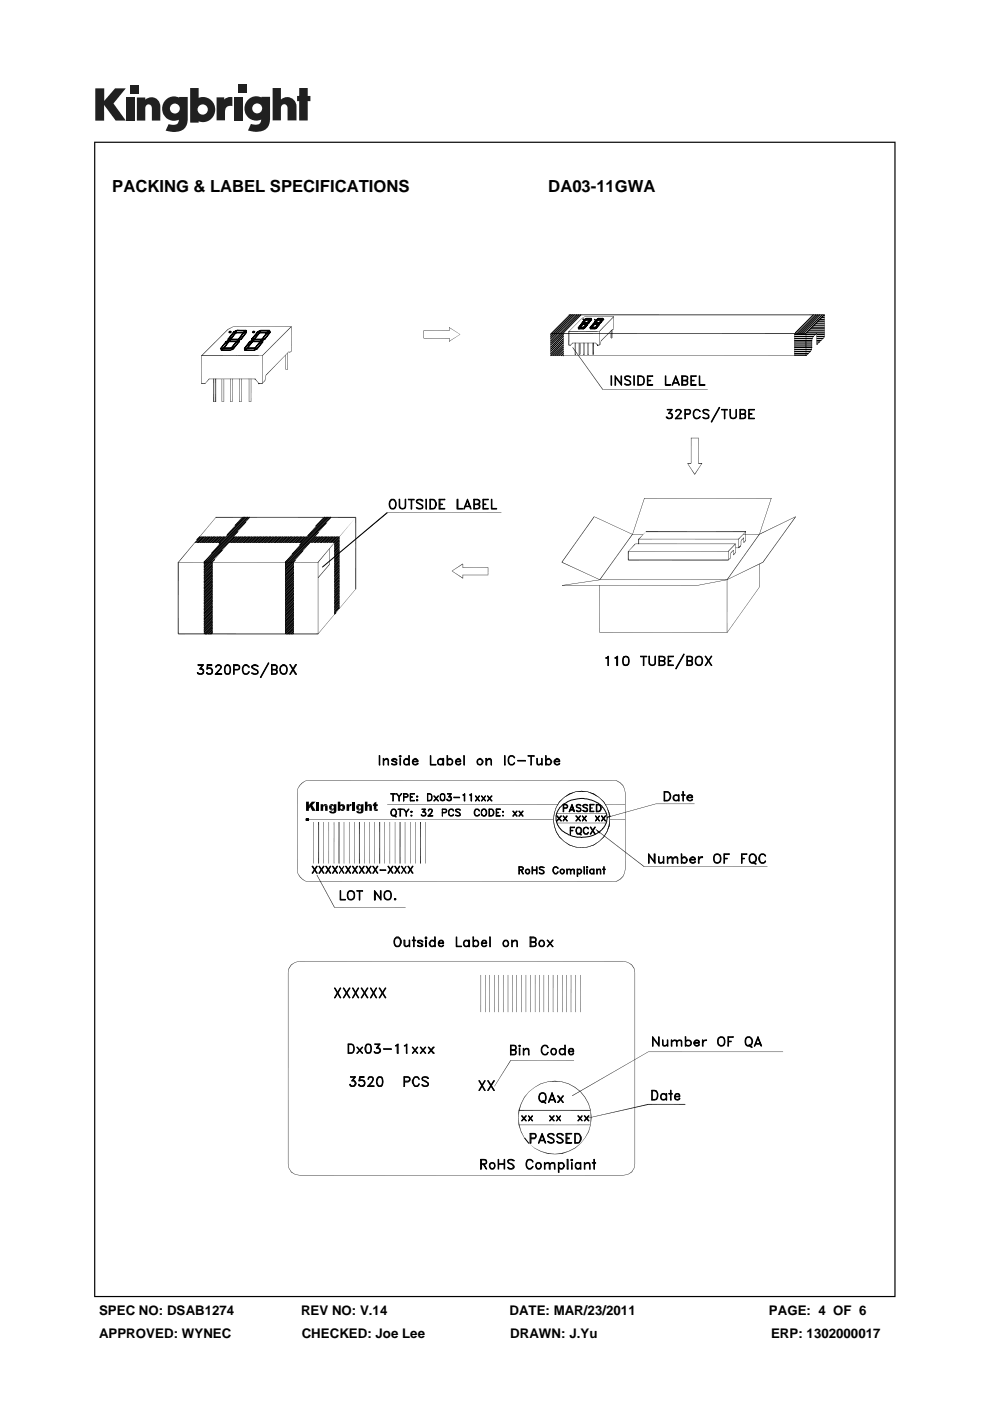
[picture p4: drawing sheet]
<svg xmlns="http://www.w3.org/2000/svg" width="210mm" height="297mm" viewBox="0 0 210 297" stroke-linecap="round" stroke-linejoin="round" font-family="sans-serif">
<defs><g id="words">
<g font-size="3.5">
<text x="23.8" y="40.6">PACKING &amp; LABEL SPECIFICATIONS</text>
<text x="116.3" y="40.6">DA03-11GWA</text>
</g>
<g font-size="2.8">
<text x="21" y="278.7">SPEC NO: DSAB1274</text>
<text x="63.8" y="278.7">REV NO: V.14</text>
<text x="108.1" y="278.7">DATE: MAR/23/2011</text>
<text x="163.1" y="278.7">PAGE: 4 OF 6</text>
<text x="21" y="283.6">APPROVED: WYNEC</text>
<text x="64" y="283.6">CHECKED: Joe Lee</text>
<text x="108.2" y="283.6">DRAWN: J.Yu</text>
<text x="163.6" y="283.6">ERP: 1302000017</text>
</g>
</g></defs>
<g fill="#231f20">
<path d="M20.2 18.7h1.9v2.7l2.3-2.7h2.3l-2.6 3.2 2.6 3.7h-2.2l-2.4-3.3v3.3h-1.9z"/>
<path d="M26.7 20.7h1.8v4.9h-1.8z"/>
<path d="M49.6 20.7h1.8v4.9h-1.8z"/>
<path d="M27.6 18h1.8v1.8h-1.8z"/>
<path d="M50.6 17.9h1.8v1.8h-1.8z"/>
<path d="M29 20.7h1.8v.4a1.9 1.9 0 0 1 2.2-.3 1.9 1.9 0 0 1 1 2v2.8h-1.8v-2.7a.7 .7 0 0 0-.7-.8 .7 .7 0 0 0-.7 .8v2.7h-1.8z"/>
<path d="M45.9 20.6h1.7v.5a2.02 2.02 0 0 1 1.7-.5v1.9h-.2a1.12 1.12 0 0 0-1.4 1.3v1.7h-1.8z"/>
<path d="M57.8 18.7h1.8v2.4a1.98 1.98 0 0 1 2.2-.3 1.98 1.98 0 0 1 1.1 2v2.7h-1.9v-2.6a.7 .7 0 0 0-.7-.8 .7 .7 0 0 0-.7 .8v2.6h-1.8z"/>
<path d="M63.5 18.7h1.8v1.6h.5v1.1h-.5v4.1h-1.8v-4.1h-.5v-1.1h.5z"/>
<path d="M40.3 18.7v7.3h1.8v-.3a2.63 2.63 0 0 0 3.5-2.5 2.63 2.63 0 0 0-3.5-2.5v-2zM41.9 23.2a1.1 1.1 0 0 1 2.2 0 1.1 1.1 0 0 1-2.2 0z"/>
<path d="M35.3 21a2.56 2.56 0 0 0-.6 3.3 2.56 2.56 0 0 0 3.2 1.1 1.09 1.09 0 0 1-1.5 1.1l-.6-.2-.7 1.4a5.3 5.3 0 0 0 3.8-.2 2.69 2.69 0 0 0 .9-2.4v-4.5h-1.8v.1l-.8-.2a2.44 2.44 0 0 0-1.9 .5zM36 23a1.06 1.06 0 0 1 2.1 0 1.06 1.06 0 0 1-2.1 0z"/>
<path d="M52.8 21a2.56 2.56 0 0 0-.6 3.3 2.56 2.56 0 0 0 3.2 1 1.09 1.09 0 0 1-1.5 1.1l-.7-.1-.6 1.4a5.3 5.3 0 0 0 3.7-.3 2.69 2.69 0 0 0 1-2.3v-4.6h-1.8v.2l-.9-.3a2.44 2.44 0 0 0-1.8 .6zM53.5 23a1.06 1.06 0 0 1 2.1 0 1.06 1.06 0 0 1-2.1 0z"/>
</g>
<g fill="#000">
<path d="M48.3 69.8l-5.5 5.7-.1-.1zM48.3 69.8l1.2-.6-1.1 .7zM48.3 69.8l.1 .1-5.6 5.6zM48.4 69.9l1.1-.7zM54.9 75.4h.8zM54.9 75.5l.8-.1zM61.7 69.2l-6 6.3-.1-.1zM61.7 69.2l.1 .1-6.1 6.2zM61.2 74.5l-4.8 5.1-.1-.1zM61.2 74.5l-4.8 5.1zM60.6 78.3h.4zM60.6 78.4l.4-.1z"/>
<path d="M61.2 74.5l.3 .3zM61.2 74.5l.3 .1v.2zM61.7 74.4l-.2 .3zM61.7 74.4l.1 .1-.2 .2zM61.7 73.4l.1 1.1zM89.8 70.1l.1 1.6zM95.3 69.4l2.3 1.5zM95.3 69.5l2.3 1.4zM95.3 72.3l2.2-1.4zM95.3 72.4l2.3-1.5zM95.3 71.7v.7zM95.3 69.4v.7z"/>
<path d="M120.6 66.8l-3.8 3.9zM120.6 73.1h.5l-.5 .2zM120.6 73.3l.5-.2v.2zM121.4 72.7l-.4 .5zM121.4 72.7l.1 .1-.4 .4zM121.4 73.7l6.5 8.9-.1 .1zM121.4 73.7l.1-.1 6.4 9zM121.9 75.1h.3l-.3 .1zM121.9 75.2l.3-.1v.1zM122.8 75.1h.2l-.2 .1zM122.8 75.2l.2-.1v.1zM123.4 66.8l-3.9 3.9z"/>
<path d="M123.4 67.4l-2.8 2.9zM123.4 67.4l.6-.3zM123.4 67.5l.6-.4zM123.7 75.1h.3l-.3 .1zM123.7 75.2l.3-.1v.1zM124.6 75.1h.3l-.3 .1zM124.6 75.2l.3-.1v.1zM125.7 75.1h.2l-.2 .1zM125.7 75.2l.2-.1v.1zM126.3 72.7l.1 .1zM126.3 72.8l.4 .4zM126.7 73.1h.4l-.4 .2z"/>
<path d="M126.7 73.3l.4-.2v.2zM126.4 72.7l.3 .5-.4-.4zM126.7 70.2h.4zM126.7 70.3l.4-.1zM130.1 67.1l-2.9 3.2-.1-.1zM127.3 72.8l-.2 .4zM130.1 67.1l.1 .1-3 3.1zM127.3 72.8l.1 .1-.2 .3zM127.4 72.3l-.1 .5zM129.9 69.8l-2.4 2.5h-.1zM127.4 72.3v.5zM129.9 69.8l.1 .1-2.5 2.4z"/>
<path d="M129.5 70.1l.1 1.6zM129.6 71.7h.2zM129.7 70l.2 1.7h-.2zM129.7 70h.2v1.7zM129.9 69.9l.1-.1v.2zM130 69.8v.2zM130.1 69.7l.1 .1-.2 .1zM130.1 69.3l.1 .4zM171.9 74.4l-.9 1.1-.1-.1zM172.1 73.9l-.2 .5zM171.9 74.4l.1 .1-1 1zM172.2 73.9l-.2 .6z"/>
<path d="M172.1 72.2l.1 1.7zM172.4 66.8l-3.9 3.9zM172.4 71.3l.1 .1-.4 .8zM172.5 71.4l-.4 .8zM173.2 70.6l-.7 .8-.1-.1zM173.2 70.6h.1l-.8 .8zM174.8 66.8l-3.9 3.9zM174.8 71.4l-1.5 1.7-.1-.1zM174.8 66.8l-3.8 3.9zM174.8 71.4l.1 .1-1.6 1.6zM42.7 81.2h.9l-.9 .2zM42.7 81.4l.9-.2v.2z"/>
<path d="M44.3 80.3l-.8 1zM44.3 80.3l.1 .1-.8 .9zM45.3 85.1h.5zM45.3 85.2l.5-.1zM47.1 85.1h.3zM47.1 85.2l.3-.1zM48.9 85.1h.3zM48.9 85.2l.3-.1zM50.7 85.1h.5zM50.7 85.2l.5-.1zM52.9 85.1h.3zM52.9 85.2l.3-.1z"/>
<path d="M54 80.3l.1 .3zM54.9 81.2h.8l-.8 .2zM54.9 81.4l.8-.2v.2zM54 80.4l1 .9zM54 80.4l.1-.1 .9 1zM56.2 80.6l-.6 .7zM56.2 80.6v.1l-.5 .6zM56.3 79.6l-.1 1.1zM145.8 98.3l1.6 2.2-.1 .1zM145.8 98.3l1.6 2.2zM145.9 98.3l.6-.1v.1zM145.9 98.2h.6l-.6 .1z"/>
<path d="M148.2 98.2h.7l-.7 .1zM148.2 98.3l.7-.1v.1zM146.5 92.9l1.7-.1zM146.5 92.8h1.7zM148.8 98.3l-1.4 2.3-.1-.1zM148.8 98.3l-1.4 2.3zM45.8 109.7l-7.9 9.5h-.1zM45.8 109.7l-7.9 9.5zM46.8 115l-3.4 4.2h-.1zM46.8 115l.1 .1-3.5 4.1zM48.5 115l-3.5 4.2zM48.5 115v.1l-3.5 4.1z"/>
<path d="M51.3 109.7l-3.5 4.1zM51.3 109.7l-3.4 4.1zM52.9 109.7l-3.4 4.1zM52.9 109.7l-3.3 4.1zM64 115l-3.4 4.2h-.1zM64 115l.1 .1-3.5 4.1zM65.7 115l-3.4 4.2zM65.7 115l-3.4 4.2h-.1zM68.5 109.7l-3.4 4.1zM69.9 119.6l-2.4 3-.1-.1zM69.9 119.6l.1 .1-2.5 2.9zM70.2 109.7l-3.5 4.1z"/>
<path d="M75.5 109.7l-8 9.5h-.1zM68.4 120.3l13.7-11.6zM68.4 120.3l13.7-11.6h.1zM95.9 121l2.2-1.5zM95.9 121.1l2.2-1.6 .1 .1zM119.1 119.2l8.2 3.8zM119.1 119.2h.1l8.1 3.7zM126 109.5l-6.8 9.7h-.1zM126 109.5l.1 .1-6.9 9.6zM133.2 116.9l.1 1.8h-.1zM133.2 116.9h.1v1.8zM126.1 109.6l8 3.7z"/>
<path d="M126.1 109.5l8 3.7zM134.1 113.2l-6.8 9.8-.1-.1zM136.6 105.6l-2.5 7.7zM134.1 113.2l.1 .1-6.9 9.7zM136.6 105.6l-2.4 7.7zM134.7 115.3l-1.4 1.7zM134.7 115.3l.1 .1-1.5 1.6zM135.4 114.3l.1 1.1h-.1zM135.4 114.3h.1v1.1zM137 112.7l-1.5 1.6zM154.4 116.9l.1 1.8zM154.8 118.3l-.4 .4z"/>
<path d="M154.9 118.1l-.1 .2zM154.8 118.3l.1 .1-.4 .3zM155 118.1l-.1 .3-.1-.1zM154.9 117.4l.1 .7zM155 117.1l.1 .1-.2 .2zM154.9 117.4l.2-.2zM155.5 116.6l-.4 .6-.1-.1zM155.5 116.6l.1 1zM155.5 116.6l.1 .1-.5 .5zM155.9 115.3l-1.4 1.7-.1-.1zM155.9 115.4l.1 1.8zM155.9 117.1l-.3 .6-.1-.1z"/>
<path d="M155.9 115.3l.1 .1-1.5 1.6zM156 116.1h.7zM156 116.2l.7-.1zM155.9 117.1l.1 .1-.4 .5zM156.6 114.3l.1 1.8zM157.1 115.5l-.1 .2zM157 115.7l-.3 .5-.1-.1zM157.1 114.8l.1 .7zM157.2 115.5l-.1 .3-.1-.1zM157 115.7l.1 .1-.4 .4zM157.2 114.5l.1 .1-.2 .2zM157.1 114.8l.2-.2z"/>
<path d="M157.7 114l.1 1zM157.7 114l-.4 .6-.1-.1zM157.7 114l.1 .1-.5 .5zM158.1 114.5l-.3 .6-.1-.1zM158.1 112.7l-1.4 1.6h-.1zM158.1 112.7l.1 1.9zM158.1 114.5l.1 .1-.4 .5zM158.1 112.7l-1.4 1.6zM161 113.2l7.7-3.7-7.6 3.8zM163.6 105.6l-2.6 7.7zM161 113.2l-6.8 9.8v-.1zM161.1 113.3l7.6-3.8z"/>
<path d="M163.6 105.6l-2.5 7.7zM161 113.2l.1 .1-6.9 9.7zM168.7 109.5l-6.8 9.7h-.1zM168.7 109.5l.1 .1-6.9 9.6zM75.5 124.8l-8 9.6zM75.5 124.8l-8.1 9.6zM95.9 121.1l2.3 1.5h-.1zM98.1 119.6l.1 .7zM98.1 121.9l.1 .7zM95.9 121l2.3 1.6zM103.5 120.3l.1 1.6zM119.2 124.2l8.1-1.3z"/>
<path d="M119.2 124.1l8.1-1.2zM147.9 124.1l6.3-1.2zM147.9 124.2l6.3-1.3zM154.2 122.9l7.6-3.7zM154.2 123l7.6-3.8h.1zM161 124.5l-6.8 9.7zM63.1 167.3l-.1 .8zM63.2 167.3l-.2 .8zM63.5 166.5l.1 .1-.5 .7zM63.6 166.6l-.5 .7zM64.1 165.9l.1 .1-.7 .5zM63.5 166.5l.7-.5-.6 .6z"/>
<path d="M64.9 173.6l.1 .3zM64.1 165.9l.8-.4zM64.1 165.9l.8-.3-.7 .4zM65.4 173.6l.1 .3zM65 173.6l.5-.1zM65 173.5h.5zM65 174l.5-.1zM65 173.9h.5zM64.9 170h.6v.7l.3 .4-.3 .3v.5h-.6zM64.9 165.5l.8-.1zM64.9 165.5h.8zM66.1 170h.8l-.7 .7 .8 1.2h-.8l-.7-1.2z"/>
<path d="M67.2 170.5h.5v1.4h-.5zM67.2 170h.5v.3h-.5zM68 170.5h.5v.2l1 .2-.9 .1-.1 .9h-.5zM68.5 170.7a.54 .54 0 0 1 1 .1zM68.8 170.9h.7v1h-.6v-.9zM69.8 170.9h.8a.32 .32 0 0 0-.3 .3 .32 .32 0 0 0 .3 .3h-.7zM69.8 171.9l1.5 .2a.84 .84 0 0 1-1.5-.1zM69.9 171.6l.9 .1a.55 .55 0 0 1-.9-.1zM69.9 170.7a.58 .58 0 0 1 .9 0zM69.9 170.7h.9v-.2h.5v1.6h-.7l.2-.1v-.3l-.9-.1v-.1h.7l.2-.3-.2-.3h-.8zM71.6 170h.6v.6l.8 .1 .1 .2h-.7a.35 .35 0 0 0-.2 .3 .35 .35 0 0 0 .2 .4h.7v.1h-.9v.2h-.6zM72.2 170.6l.4-.1 .4 .2z"/>
<path d="M72.2 171.7h.9l-.1 .1a.55 .55 0 0 1-.8-.1zM72.4 170.9h.7l.1 .3-.1 .4-.7-.1a.36 .36 0 0 0 .3-.3 .36 .36 0 0 0-.3-.3zM73.5 170.5h.5v.2l.3 .2-.2 .1v.9h-.6zM74.2 170.5l.4 .1-.1 .3-.5-.2zM74.7 170.5h.5v1.4h-.5zM74.7 170h.5v.3h-.5zM75.6 170.9h.7a.32 .32 0 0 0-.2 .3 .32 .32 0 0 0 .2 .3h-.7zM75.6 171.9l1.4 .2a.84 .84 0 0 1-1.4-.1zM75.7 171.6l.8 .1a.55 .55 0 0 1-.8-.1zM75.7 170.7a.58 .58 0 0 1 .9 0zM75.7 170.7h.9v-.2h.5l-.1 1.6h-.7l.2-.1 .1-.3-.9-.1-.1-.1h.7l.3-.3-.3-.3h-.7zM77.4 170h.5v.7l1 .1-.9 .2-.1 .9h-.5z"/>
<path d="M77.9 170.7a.55 .55 0 0 1 .9 0zM78.2 170.9h.7v1h-.6v-.9zM79.3 170.2l.5-.2v.5h.3v.4h-.3l.1 .7h-.6v-.7h-.2v-.4h.2zM79.3 171.6l.8-.1v.4a.56 .56 0 0 1-.8-.3zM117.3 173.8l.2 1.3zM117.4 173.8l.1 1.3zM117.5 175.1l.1-.1 .3 1.4zM117.5 172.4l-.2 1.4zM117.6 175l.3 1.4zM117.6 172.4l-.3 1.4zM117.9 176.4l.1-.1 .6 1.2zM117.9 171.2l-.4 1.2z"/>
<path d="M118 176.3l.7 1.1-.1 .1zM118 171.2l-.5 1.2zM118.6 177.5l.1-.1 .9 1zM118.6 170h.1l-.8 1.2zM118.7 177.4l.9 1zM118.7 170l-.8 1.2zM119.6 178.3l1.1 .9zM119.6 178.3l1.2 .8-.1 .1zM118.6 170l1-1zM118.6 170l1-.9-.9 .9zM120.8 179.1l1.2 .5-1.3-.4zM119.6 169l1.1-.7 .1 .1z"/>
<path d="M120.8 179.1l1.2 .5zM119.6 169l1.2-.6zM122 179.5l1.4 .3zM120.7 168.3l1.3-.5zM120.7 168.3l1.3-.4-1.2 .5zM123.4 179.7l1.3-.1zM123.4 179.7l1.3-.2zM122 167.8l1.4-.1v.1zM122 167.8h1.4zM124.7 179.5l1.3-.3zM123.4 167.7l1.3 .2zM123.4 167.7l1.3 .2-1.3-.1z"/>
<path d="M125.9 179.1l1.2-.8zM124.7 167.8l1.2 .6zM125.9 179.1l1.2-.7-1.1 .8zM124.7 167.8l1.3 .5-.1 .1zM126.3 175.9l10.3 7.8v.1zM126.3 175.9l.1-.1 10.2 7.9zM126.4 175.9l.9 .5-.2 .3zM127.1 178.3l1-.8zM128 177.4l.1 .1-1 .8zM126 168.3l1.1 .8zM126 168.3l1.1 .8-1.2-.7zM128.7 176.3l.1 .1-.8 1z"/>
<path d="M127.1 169l.9 1zM128.8 176.4l-.7 1.1-.1-.1zM127.1 169l1 1h-.1zM129.1 175l.2 .1-.6 1.2zM128 170h.1l.6 1.2zM128.7 173.3l10.4-2.9zM129.3 175.1l-.5 1.3-.1-.1zM128.1 170l.7 1.2zM128.8 173.4l10.3-3zM129.3 173.8l-.2 1.2zM128.7 171.2l.4 1.2zM129.4 173.8l-.1 1.3-.2-.1z"/>
<path d="M129.1 172.4h.2v1.4zM128.8 171.2l.5 1.2h-.2zM129.3 172.4l.1 1.4zM128.5 173.4l1-.6v.4zM130 165.4l.7 .2zM130 165.4l.8 .1zM130.8 165.5l.7 .5-.8-.4zM130.8 165.5l.8 .4-.1 .1zM131.5 166l.1-.1 .5 .7zM131.6 165.9l.6 .6-.1 .1zM132.2 166.5l.2 .8-.3-.7zM132.2 166.5l.3 .8z"/>
<path d="M132.4 167.3l.2 .8zM132.5 167.3l.2 .8zM63 184.3l.1 .8zM63.1 184.3l.1 .8zM63.1 185.1l.4 .8zM63.2 185.1l.4 .7-.1 .1zM63.6 185.8l.5 .7-.6-.6zM63.6 185.8l.6 .6-.1 .1zM64.1 186.5l.1-.1 .7 .5zM64.2 186.4l.7 .5zM64.9 186.8l.8 .2zM67.2 185.5l3.8 6.8-.1 .1z"/>
<path d="M67.3 185.5l3.7 6.8-3.8-6.8zM130 186.9h.8zM130.7 186.8l.8-.4 .1 .1zM130.7 186.8l.9-.3-.8 .4zM132.1 185.8l.1 .1-.7 .5zM131.5 186.4l.7-.5-.6 .6zM132.4 185.1l-.3 .7zM132.5 185.1l-.3 .8-.1-.1zM132.6 184.3l-.2 .8zM132.7 184.3l-.3 .8zM61.2 205.3l-.1 .9zM61.3 205.4l-.2 .8z"/>
<path d="M61.7 204.5l.1 .1-.6 .7zM61.8 204.6l-.5 .8-.1-.1zM61.7 204.5l.9-.5zM61.7 204.5l.9-.4-.8 .5zM62.6 204l.9-.3zM62.6 204l.9-.2zM132.2 203.7l1 .4zM133.2 204l.7 .6zM133.2 204l.8 .5-.1 .1zM134 204.5l.4 .9-.5-.8zM134 204.5l.5 .8-.1 .1zM134.5 205.3l.1 .9z"/>
<path d="M134.5 205.3l.2 .9zM108.3 224.7l-3.5 5.6zM108.3 224.7l.1 .1-3.5 5.5zM109.9 236.9l.1 1.6zM110 236.9l.2 1.6h-.2zM110 238.5h.2l.3 1.5zM110 235.4l.2 .1-.3 1.4zM110.2 238.5l.3 1.5zM110.2 235.5l-.3 1.4zM110.6 239.9l.6 1.4-.7-1.3zM110.5 234l.1 .1-.6 1.3zM110.6 239.9l.7 1.4z"/>
<path d="M110.6 234.1l-.4 1.4-.2-.1zM111.2 232.6l.1 .1-.8 1.3zM111.3 232.7l-.7 1.4-.1-.1zM112.2 231.4l-1 1.2zM112.2 231.5l-.9 1.2-.1-.1zM112.2 231.4l1.2-.9zM112.2 231.4l1.2-.8zM113.4 230.5l1.2-.8 .1 .1zM113.4 230.5l1.3-.7zM114.6 229.7l1.6-.4zM114.6 229.7l1.6-.3zM116.2 229.3l1.5-.2v.2z"/>
<path d="M116.2 229.3h1.5zM117.7 229.1l1.4 .3-1.4-.1zM117.7 229.1l1.5 .2zM119.1 229.4l1.5 .4zM119.2 229.3l1.4 .4zM121.3 232.3l16.2-9.3-16.1 9.4zM121.4 232.4l16.1-9.4zM120.6 229.7l1.3 .9-1.3-.8zM120.6 229.7l1.4 .8-.1 .1zM122 230.5l1.1 1-1.2-.9zM122 230.5l1.2 .9-.1 .1zM123.1 231.5l.1-.1 .8 1.3z"/>
<path d="M123.2 231.4l.9 1.2-.1 .1zM124.6 237l12.9-2.9zM124.6 237.1l12.9-3 .1 .1zM125.2 238.5l-.4 1.4zM124.1 232.6l.7 1.5-.8-1.4zM125.3 238.5l-.4 1.5zM124.1 232.6l.8 1.4-.1 .1zM125.3 236.9h.2l-.3 1.6zM124.9 234l.3 1.5zM125.5 236.9l-.3 1.6zM125.3 235.4v1.5zM125.3 235.4l.2 1.5h-.2z"/>
<path d="M61.1 246.8l.1 .9zM61.2 246.8l.1 .9zM61.2 247.7l.5 .8zM61.3 247.7l.5 .8h-.1zM61.7 248.5h.1l.8 .5zM61.8 248.5l.8 .5zM62.6 249l.9 .2zM111.2 241.3l1 1.1zM111.3 241.3l.9 1.1zM112.2 242.4l1.2 1.1zM113.4 243.4l1.2 .7zM113.4 243.4l1.3 .7h-.1z"/>
<path d="M114.7 244.1l1.5 .5-1.6-.5zM114.7 244.1l1.5 .4v.1zM116.2 244.5l1.5 .2-1.5-.1zM116.2 244.5l1.5 .2zM117.7 244.6h1.5zM117.7 244.6l1.4-.1 .1 .1zM119.1 244.5l1.5-.4zM119.1 244.5l1.5-.4-1.4 .5zM120.6 244.1l1.3-.7 .1 .1zM120.6 244.1l1.4-.6-1.4 .6zM121.9 243.4l1.3-1zM121.9 243.4l1.3-1-1.2 1.1z"/>
<path d="M124 241.3l-.9 1.1zM124.1 241.3l-1 1.1zM124.8 239.9l.1 .1-.9 1.3zM124.9 240l-.9 1.3zM132.2 249.1l1-.1zM133.2 249l.8-.5zM133.2 249l.7-.5h.1zM134.4 247.7l-.5 .8zM134.5 247.7l-.5 .8h-.1zM134.6 246.8l-.2 .9zM134.7 246.8l-.3 .9z"/>
<path d="M20 30v245h169.9v-245zM20.2 30.3h169.5v244.5h-169.5z"/>
</g>
<g fill="none" stroke="#000" stroke-width=".25">
<path d="M46.8 73.9h.1v.1zM46.9 74l.5-.3zM46.9 74.1v.2zM46.9 74.1l.6-.3zM47 74.2l1.8 .1zM47.5 73.8h1.6l-1.7 .1zM48 72.4l-1.1 1.5zM48 72.4l.4-.2 .1 .1zM48.4 71.9l.1-.1v.3zM48.5 72.4l-1.1 1.4zM48.5 72.2l.1 .1-.1 .1zM48.5 72.2v.2l-.1-.1z"/>
<path d="M48.5 72.1l.5-.3zM48.5 72.2l.5-.3zM48.6 72.3l1.6 .1zM48.6 70.3h.5l-.3 .3-.3-.1zM48.8 74.3l.3-.2zM49 71.9l1.5 .1zM49 73.9l.1-.1v.3zM49.1 73.8l.2 .2-.1 .1zM49.2 74l.4-.1zM49.6 70.4l.3-.2zM49.6 70.4l-1.2 1.5zM49.9 70.2l.1 .4z"/>
<path d="M49.9 70.2l.3 .3-.1 .1zM50 70.6l-1 1.3-.1-.1zM50 70.2l.3-.1zM50.1 70.6l1.5-.1zM50.2 72.4l-1.1 1.4zM50.2 72.4l.4-.2zM50.2 72.3l.4-.1zM50.2 70.1h1.9zM50.6 71.9l.1 .3-.2-.2zM50.6 72.3l.1-.1v.3zM50.6 71.9l.1-.1v.4zM50.7 72.4l-1.2 1.5z"/>
<path d="M50.7 72.1l.5-.3zM51.6 70.6l-1 1.3zM51.6 70.5l.6-.3zM51.6 70.6l.6-.3-.5 .3zM51.8 74l.1-.1v.1zM51.9 74l.6-.2zM51.9 74.1l.6-.3zM51.9 74.3h.1M51.9 74.1l.1 .2zM52 74.2l1.9 .1zM52.1 70.1l.1 .1zM52.2 70.3v.2z"/>
<path d="M52.2 70.5l-1.1 1.4zM52.5 73.8l1.5 .1zM52.9 72.4l.1 .1-1.2 1.4zM52.9 72.4l.6-.2-.5 .3zM53.4 72.3l.1 .1v.1zM53.4 71.9l.1-.1v.4zM53.5 72.4l-1.1 1.4zM53.5 72.2l.1 .1-.1 .1zM53.5 72.2l.5-.3zM53.5 72.1l.5-.3zM53.6 70.3h.4l-.2 .3-.3-.1zM53.6 72.3l1.5 .1z"/>
<path d="M54 73.9v-.1l.2 .3-.4 .2 .3-.2zM54 71.9l1.5 .1zM54.1 73.8l.1 .3 .4-.1-.4 .1zM54.6 70.4l.3-.2zM54.6 70.5l-1.2 1.4zM54.8 70.3l.3 .3zM55 70.2l.1 .4zM55 70.6l-1.1 1.3zM55 70.2l.3-.1zM55.1 70.6l1.6-.1zM55.1 72.4l.1 .1-1.1 1.3zM55.1 72.3l.5-.1z"/>
<path d="M55.1 72.4l.6-.1zM55.3 70.1h1.8zM55.6 71.9l.1 .3-.2-.2zM55.6 72.3l.1 .1v.1zM55.6 71.9l.1 .2v.1zM55.7 72.1l.5-.3-.5 .4zM55.7 72.4v.1l-1.1 1.4zM56.6 70.6l-1 1.3zM56.6 70.5l.6-.3-.5 .4zM56.7 70.6l.5-.3zM57.1 70.1h.1v.1zM57.2 70.3l.1 .2h-.1z"/>
<path d="M57.3 70.5l-1.2 1.4zM119.4 75.4h.1M119.5 75l-.5 .4M119.5 74l-1.4 1.4M119.5 74.5l-1 .9M119.5 70.9l-2.7 2.7M119.5 71.3l-2.7 2.7M119.5 71.8l-2.7 2.7M119.5 72.3l-2.7 2.7M119.5 72.7l-2.7 2.7M119.5 73.2l-2.2 2.2M119.5 73.6l-1.8 1.8"/>
<path d="M121 66.8l-4.2 4.1M121.4 66.8l-4.6 4.5M121.8 66.8l-5 4.9M122.3 66.8l-5.5 5.5M122.7 69.5h.1M122.7 69.5h.1zM122.8 69.5v.2h.9h-.9zM122.8 69.5l.2-.1zM122.8 66.8l-6 5.9M123 69.4l.8 .1zM123.2 66.8l-6.4 6.3M123.3 68.7h.2z"/>
<path d="M123.3 68.8l-.6 .7zM123.4 68.7l.1-.1v.2l.1-.2-.1 .2zM123.4 68.5h.2zM123.5 68.5l.3-.1zM123.5 68.6l.3-.2zM123.5 68.8l-.5 .6zM123.6 68.7l.8 .1-.5 .7-.1-.1 .6-.7zM123.7 69.6l.2-.1zM123.7 67.6l.1 .2-.2-.1zM123.8 68.4l.7 .1zM123.8 69.5l.1-.1 .1 .1zM123.8 69.5v.1z"/>
<path d="M123.9 69.5h.1zM124 67.7l.2-.1zM124 67.8l-.6 .6zM124.2 67.7l.1-.1 .1 .2zM124.2 67.7v.2zM124.2 67.8l.1 .1-.6 .5zM124.3 67.6l.2-.1zM124.4 67.8h.7l-.8 .1zM124.4 67.6l1-.1zM124.4 68.7h.2zM124.5 68.5v-.1l.1 .2-.2 .2 .1-.2zM124.5 68.7h.2z"/>
<path d="M124.6 68.8l-.6 .7zM124.6 68.4v.2l.3-.1-.3 .1zM125.1 67.8l.3-.2-.3 .3zM125.1 67.8l.3-.1zM125.1 67.9l-.6 .5zM125.1 69.5h.2zM125.2 69.5h.4zM125.2 69.6l.1-.1zM125.3 67.6l.1-.1zM125.3 69.6h.9zM125.3 67.7l.2 .1zM125.4 67.8l-.6 .6z"/>
<path d="M125.6 69.4h.7l-.8 .1zM125.7 68.7l.3-.1-.2 .2zM125.7 68.8l-.6 .7zM126 68.5l.1-.1zM126 68.6l.2 .1-.1 .1zM126 68.7l.1-.1zM126 68.8l-.4 .7-.1-.1zM126.1 68.6l.1-.2 .1 .1zM126.1 68.5l.1-.1zM126.2 68.7h.7l-.8 .1zM126.2 69.6l.1-.1-.1 .2zM126.2 67.7v.2l-.1-.1z"/>
<path d="M126.2 69.5h.2l-.1 .1zM126.3 68.4h.8l-.9 .1zM126.3 69.5l.1-.1 .1 .1zM126.4 69.5h.2zM126.5 67.8l-.5 .6zM126.6 67.8l.2-.2 .1 .2zM126.7 67.7l.1 .1-.1 .1zM126.7 73.2h.1M126.7 67.9l-.5 .5zM126.7 67.6l.2-.1-.1 .2zM126.8 67.8l.8 .1zM126.8 68.8l-.4 .7-.1-.1z"/>
<path d="M126.8 68.7l.3-.1-.2 .2zM126.8 68.7l.3-.1zM126.9 67.5l.9 .1zM127 68.5l.1-.1v.2zM127.1 68.8l-.6 .7zM127.1 68.7l.1-.1zM127.1 68.5l.1-.1zM127.1 68.5l.2-.1-.1 .2zM127.6 67.8l.2-.1v-.2l.1 .1zM127.6 67.8l.3-.1zM127.6 67.9l-.5 .5zM127.8 67.8h.1"/>
<path d="M127.8 67.8l-.5 .6zM127.8 67.7l.1 .1zM129.6 79.7l.1 2zM130.5 79.7l1.2 1.7 .1-1.7v2l-1.2-1.7-.1 1.7zM132.7 79.8a.9 .9 0 0 1 1.1 .2l-.9-.2-.2 .1-.1 .2a1.02 1.02 0 0 0 .9 .6 .5 .5 0 0 1 .3 .5 .5 .5 0 0 1-.5 .5h-.4l-.4-.3 .4 .2 .8-.2a.52 .52 0 0 0-.4-.7l-.7-.3-.1-.4zM134.4 79.7l.1 2zM135.3 79.7h.7a1.03 1.03 0 0 1 .7 1 1.03 1.03 0 0 1-.7 1h-.7zM135.4 79.8h.6a.95 .95 0 0 1 .6 .9 .95 .95 0 0 1-.6 .9h-.6zM137.3 79.7h1.1l-1 .1v1.8l1 .1h-1.1zM141.1 79.7l.1 1.9 1 .1h-1.1zM143.3 79.7l.8 2-.8-1.7-.7 1.7zM146.5 79.7h1.1l-1 .1v1.8l1 .1h-1.1z"/>
<path d="M148.3 79.7l.1 1.9 1.1 .1h-1.2zM171 75.3h-2.5M171.2 70.6h3.6M171.4 75h-2.9M171.5 70.1h3.3M171.8 74.5h-3.3M171.9 69.7h2.9M172.1 74.1h-3.6M172.2 72.2h-3.7M172.2 72.5h-3.7M172.2 72.9h-3.7M172.2 73.4h-3.7"/>
<path d="M172.2 73.7h-3.7M172.3 71.7h-3.8M172.4 69.4h2.4M172.5 71.3h-4M172.5 66.8l-3.8 3.8M172.7 69h2.1M172.9 70.9h-4.4M173 66.8l-3.9 3.9M173.1 68.5h1.7M173.3 70.9h1.5M173.3 71.3h1.5M173.3 71.7h1.3"/>
<path d="M173.3 72.2h.8M173.3 72.5h.5M173.3 72.9h.1M173.5 68.1h1.3M173.5 66.8l-4 3.9M173.9 67.8h.9M173.9 66.8l-4 3.9M174.2 67.3h.6M174.4 66.8l-4.1 3.9M174.6 66.9h.2M174.8 66.8l-4 3.9M54.8 81.3h.2"/>
<path d="M137.4 80.6h.6l-.6 .1M141.5 88.5l.2 .2M141.9 87.6a.62 .62 0 0 1 .8 .6 .62 .62 0 0 1-.9 .6l-.5-.4h.2a.63 .63 0 0 0 1.1-.1M142.2 87.7l.3 .1a.6 .6 0 0 1-.3 .9M142.5 86.9l-.9-.1h1l-.7 .9M142.5 86.8l-.7 .9 .6 .1 .2 .2M142.7 81.2h1.1M142.8 81.1h1M143.3 88.7l1.3 .1h-1.4l.9-1a.55 .55 0 0 0 0-.9l-.6 .1-.2 .2a.61 .61 0 0 1 .7-.4 .61 .61 0 0 1 .5 .5l-1.2 1.5M144.8 80.6h.9v-.7l-.9-.1v1.8l.9-.1v-.7l-.9-.1M145.4 87.8h.7a.47 .47 0 0 0 .3-.5 .47 .47 0 0 0-.3-.4h-.7l-.1 1.9v-2h.8l.4 .4a.52 .52 0 0 1-.4 .6h-.7M145.4 80.6l.3 .1 .2 .3-.1 .5-.4 .2h-.8v-2h.8l.4 .2 .1 .5-.2 .2-.3 .1"/>
<path d="M146.6 80.6h.6l-.6 .1M147.5 86.9l.4-.1 .6 .4a.88 .88 0 0 0-1-.3 1 1 0 0 0-.4 1 1 1 0 0 0 .7 .8l.7-.4-.6 .5a1.07 1.07 0 0 1-.9-.8 1.07 1.07 0 0 1 .5-1.1zM149.3 86.9a.9 .9 0 0 1 1.1 .2l-.9-.2-.2 .1-.1 .2a1.02 1.02 0 0 0 .9 .6l.3 .4v.3a.86 .86 0 0 1-1.3 0l.4 .2 .7-.1 .1-.4-.2-.3a1.03 1.03 0 0 1-1-.8zM152.6 86.4l-1.7 3zM153.1 86.8l1.1 .1zM153.7 86.9v1.9v-1.9M154.8 86.8l.2 1.7 .4 .2a.57 .57 0 0 0 .7-.5v-1.4l.1 1.4a.68 .68 0 0 1-.7 .6 .68 .68 0 0 1-.7-.6zM157 87.8h.7a.43 .43 0 0 0 .4-.5 .43 .43 0 0 0-.4-.4h-.7v1.8l1-.1v-.7l-1-.1M157.7 87.8l.4 .3v.5l-.4 .2h-.7v-2h.7a.51 .51 0 0 1 .5 .5 .51 .51 0 0 1-.5 .5M158.8 86.8h1.2l-1.1 .1v1.8l1.1 .1h-1.2zM158.9 87.8h.6h-.6M42.4 113.8l-.6 .6"/>
<path d="M42.7 113.8l-1.2 1.2M43 113.8l-1.1 1.2M43.3 113.8l-1.2 1.2M43.6 113.8l-1.1 1.2M44 113.8l-1.2 1.2M44.3 113.8l-1.3 1.2M44.6 113.8l-1.2 1.2M44.9 113.8l-1.2 1.2M45 119.4l-1.7 1.7M45 119.8l-1.7 1.6M45.2 113.8l-1.1 1.2M45.5 113.8l-1.2 1.2"/>
<path d="M45.5 118.7l-2.2 2.1M45.8 113.8l-1.1 1.2M46.2 113.8l-1.2 1.2M46.5 113.8l-1.3 1.2M46.8 113.8l-1.2 1.2M47.1 113.8l-1.2 1.2M47.1 116.6l-3.8 3.8M47.5 113.8l-1.2 1.2M47.7 113.8l-1.2 1.2M49.7 113.8l-6.4 6.4M49.9 113.8l-1.2 1.2M50.2 113.8l-1.1 1.2"/>
<path d="M50.4 112.7l-7.1 7.1M50.6 113.8l-1.2 1.2M50.9 113.8l-1.2 1.2M51.2 113.8l-1.2 1.2M51.5 113.8l-1.2 1.2M51.6 109.7l-1.7 1.7M51.9 109.7l-3.7 3.7M51.9 113.8l-1.2 1.2M52.1 110.7l-8.8 8.8M52.1 113.8l-1.2 1.2M52.2 109.7l-5.7 5.7M52.4 113.8l-1.1 1.2"/>
<path d="M52.5 109.7l-7.6 7.6M52.8 113.8l-1.2 1.2M52.9 109.7l-9.6 9.5M53 113.8l-1.1 1.2M53.4 113.8l-1.2 1.2M53.7 113.8l-1.2 1.2M54.1 113.8l-1.3 1.2M54.3 113.8l-1.2 1.2M54.6 113.8l-1.1 1.2M55 113.8l-1.2 1.2M55.2 113.8l-1.1 1.2M55.6 113.8l-1.2 1.2"/>
<path d="M55.9 113.8l-1.2 1.2M56.3 113.8l-1.3 1.2M56.5 113.8l-1.2 1.2M56.8 113.8l-1.1 1.2M57.2 113.8l-1.2 1.2M57.4 113.8l-1.2 1.2M57.8 113.8l-1.2 1.2M58.1 113.8l-1.2 1.2M58.4 113.8l-1.2 1.2M58.7 113.8l-1.2 1.2M59 113.8l-1.1 1.2M59.4 113.8l-1.2 1.2"/>
<path d="M59.6 113.8l-1.2 1.2M60 113.8l-1.2 1.2M60.3 113.8l-1.2 1.2M60.6 113.8l-1.2 1.2M60.9 113.8l-1.2 1.2M61.2 113.8l-1.1 1.2M61.6 113.8l-1.2 1.2M61.8 113.8l-1.2 1.2M62.2 113.8l-1.2 1.2M62.3 119.4l-1.7 1.7M62.3 119.8l-1.7 1.6M62.5 113.8l-1.2 1.2"/>
<path d="M62.6 118.8l-2 2M62.8 113.8l-1.2 1.2M63.1 113.8l-1.2 1.2M63.4 113.8l-1.1 1.2M63.8 113.8l-1.2 1.2M64 113.8l-1.2 1.2M64.2 116.8l-3.6 3.7M64.4 113.8l-1.2 1.2M64.7 113.8l-1.2 1.2M65 113.8l-1.2 1.2M66.9 113.8l-6.3 6.4M67.2 113.8l-1.2 1.2"/>
<path d="M67.5 113.8l-1.2 1.2M67.5 112.9l-6.9 6.9M67.8 113.8l-1.1 1.2M68.2 113.8l-1.3 1.2M68.4 113.8l-1.2 1.2M68.8 113.8l-1.2 1.2M68.9 109.7l-1.9 1.8M69.1 113.8l-1.2 1.2M69.2 110.9l-8.6 8.7M69.2 109.7l-3.9 3.9M69.4 113.8l-1.2 1.2M69.4 109.7l-5.8 5.8"/>
<path d="M69.7 113.8l-1.2 1.2M69.8 109.7l-7.8 7.8M70 113.8l-1.1 1.2M70.1 109.7l-9.5 9.5M70.4 113.8l-1.3 1.2M70.6 113.8l-1.2 1.2M71 113.8l-1.2 1.2M71.3 113.8l-1.2 1.2M71.6 113.8l-1.2 1.2M71.9 113.8l-1.2 1.2M71.9 114.2l-.9 .9M71.9 114.5l-.9 .9"/>
<path d="M71.9 114.8l-.9 1M71.9 115.1l-.9 .9M71.9 115.4l-.9 1M71.9 115.7l-.9 1M71.9 116l-.9 1M71.9 116.4l-.9 .9M71.9 116.7l-.9 .9M71.9 117l-.9 1M71.9 117.3l-.9 .9M71.9 117.6l-.9 1M71.9 117.9l-.9 1M71.9 118.2l-.9 1"/>
<path d="M71.9 118.6l-.9 .9M71.9 118.9l-.9 .9M71.9 119.2l-.9 1M71.9 119.5l-.9 .9M71.9 119.8l-.9 1M82.9 106l.6-.1a1.23 1.23 0 0 1 0 2h-.4a1.28 1.28 0 0 1-.2-1.9zM82.9 106.1a.6 .6 0 0 1 .7-.1 .6 .6 0 0 1 .3 .6 1.03 1.03 0 0 1-.5 1.2h-.2a1.1 1.1 0 0 1-.3-1.7zM84.7 105.9l.1 1.4 .1 .3 .4 .2 .6-.2 .1-1.7v1.7a.72 .72 0 0 1-.8 .3 .72 .72 0 0 1-.5-.6zM86.6 105.9l1.2 .1zM87.2 106v1.9l.1-1.9M88.5 106a.93 .93 0 0 1 1.2 .2h-.2a.67 .67 0 0 0-1.1 0l.1 .3 .7 .4a.54 .54 0 0 1 .4 .3 .54 .54 0 0 1-.1 .6 1.08 1.08 0 0 1-1.2-.2l.5 .2 .8-.2-.1-.5-1.1-.6-.1-.3zM90.4 105.9v2z"/>
<path d="M91.2 105.9h.7a1.08 1.08 0 0 1 .7 1 1.08 1.08 0 0 1-.7 1h-.7zM91.3 106a.98 .98 0 0 1 1.1 .6 .98 .98 0 0 1-.5 1.2h-.6zM93.1 105.9h1.2l-1 .1v1.8l1 .1h-1.2zM93.3 106.9h.5l-.5 .1M97 105.9h.1v1.9l1 .1h-1.1zM98.6 107.4h1.1M98.7 107.3h1M99.2 105.9l.7 2-.7-1.7-.8 1.7zM100.6 106.9h.7l.4-.4v-.2l-.4-.3h-.7v1.8l.9-.1 .2-.2-.2-.4-.9-.1M101.3 106.9l.2 .1a.5 .5 0 0 1 .3 .5 .5 .5 0 0 1-.5 .4h-.8v-2h.8a.55 .55 0 0 1 .5 .5 .55 .55 0 0 1-.5 .6M102.5 105.9h1.1l-1.1 .1v1.8l1.1 .1h-1.1zM102.5 106.9h.5l-.5 .1"/>
<path d="M104.2 105.9l.1 1.9 1 .1h-1.1zM45 133.9l-.5 .5M45 133.6l-.9 .8M45 133.2l-1.2 1.2M45 134.2l-.3 .2M45 133l-1.4 1.4M45 127.5l-1.7 1.7M45 127.9l-1.7 1.7M45 128.2l-1.7 1.7M45 128.6l-1.7 1.6M45 128.8l-1.7 1.7M45 129.2l-1.7 1.6"/>
<path d="M45 127.3l-1.7 1.7M45 129.5l-1.7 1.7M45 131.7l-1.7 1.7M45 131.9l-1.7 1.7M45 132.3l-1.7 1.7M45 126l-1.7 1.7M45 126.4l-1.7 1.6M45 126.6l-1.7 1.7M45 127l-1.7 1.6M45 129.7l-1.7 1.7M45 130.1l-1.7 1.7M45 130.4l-1.7 1.7"/>
<path d="M45 130.8l-1.7 1.6M45 131l-1.7 1.7M45 131.4l-1.7 1.6M45 132.6l-1.7 1.7M45 125.7l-1.7 1.7M45 123.2l-1.7 1.6M45 123.5l-1.7 1.7M45 123.8l-1.7 1.7M45 124.2l-1.7 1.6M45 124.4l-1.7 1.7M45 124.7l-1.7 1.7M45 125.1l-1.7 1.7"/>
<path d="M45 125.3l-1.7 1.7M45 121l-1.7 1.6M45 122.9l-1.7 1.7M45 120l-1.7 1.7M45 120.3l-1.7 1.7M45 120.7l-1.7 1.7M45 121.3l-1.7 1.7M45 121.6l-1.7 1.7M45 122l-1.7 1.6M45 122.2l-1.7 1.7M45 122.5l-1.7 1.7M62.3 123.8l-1.7 1.7"/>
<path d="M62.3 124.2l-1.7 1.7M62.3 124.8l-1.7 1.6M62.3 125.1l-1.7 1.7M62.3 126l-1.7 1.7M62.3 126.4l-1.7 1.7M62.3 127l-1.7 1.6M62.3 127.3l-1.7 1.7M62.3 128.2l-1.7 1.7M62.3 128.6l-1.7 1.7M62.3 129.2l-1.7 1.6M62.3 129.5l-1.7 1.7M62.3 130.4l-1.7 1.7"/>
<path d="M62.3 131.4l-1.7 1.6M62.3 131.7l-1.7 1.7M62.3 132.3l-1.7 1.7M62.3 132.6l-1.7 1.7M62.3 120.1l-1.7 1.7M62.3 120.3l-1.7 1.7M62.3 120.7l-1.7 1.7M62.3 121l-1.7 1.7M62.3 121.4l-1.7 1.6M62.3 121.6l-1.7 1.7M62.3 122l-1.7 1.7M62.3 122.3l-1.7 1.7"/>
<path d="M62.3 122.5l-1.7 1.7M62.3 122.9l-1.7 1.7M62.3 123.2l-1.7 1.7M62.3 123.6l-1.7 1.6M62.3 124.5l-1.7 1.7M62.3 125.4l-1.7 1.7M62.3 125.8l-1.7 1.6M62.3 126.7l-1.7 1.6M62.3 127.6l-1.7 1.7M62.3 128l-1.7 1.6M62.3 128.9l-1.7 1.6M62.3 129.8l-1.7 1.7"/>
<path d="M62.3 130.2l-1.7 1.6M62.3 130.8l-1.7 1.7M62.3 131.1l-1.7 1.6M62.3 132l-1.7 1.7M62.3 133l-1.5 1.4M62.3 133.3l-1.2 1.1M62.3 133.6l-.9 .8M62.3 133.9l-.6 .5M62.3 134.2l-.2 .2M71.2 129.9l-.2 .3M71.9 120.1l-.9 1M71.9 120.4l-.9 1"/>
<path d="M71.9 120.8l-.9 .9M71.9 121l-.9 1M71.9 121.4l-.9 .9M71.9 121.7l-.9 .9M71.9 122l-.9 1M71.9 122.3l-.9 1M71.9 122.6l-.9 1M71.9 123l-.9 .9M71.9 123.2l-.9 1M71.9 123.6l-.9 .9M71.9 123.9l-.9 .9M71.9 124.2l-.9 1"/>
<path d="M71.9 124.5l-.9 1M71.9 124.8l-.9 1M71.9 125.2l-.9 .9M71.9 125.4l-.9 1M71.9 125.8l-.9 .9M71.9 126.1l-.9 .9M71.9 126.4l-.9 1M71.9 126.7l-.9 1M71.9 127l-.9 1M71.9 127.4l-.9 .9M71.9 127.6l-.9 1M71.9 128l-.9 .9"/>
<path d="M71.9 128.3l-.9 .9M71.9 128.6l-.9 1M71.9 128.9l-.9 1M128.5 139.5l.5-.4v2l-.1-1.8zM130.5 139.5l.5-.4v2h-.2v-1.8zM132.3 139.3h.8M132.3 139.2a.77 .77 0 0 1 1 .3 1.53 1.53 0 0 1-.2 1.5 .68 .68 0 0 1-.9-.2 1.83 1.83 0 0 1 .1-1.6zM132.5 139.2a1.32 1.32 0 0 0 0 1.8M133 139.2a1.32 1.32 0 0 1 0 1.8M135.9 139.1l1.3 .1zM136.5 139.2v1.9l.1-1.9M137.7 139.1v1.5l.6 .4 .5-.2 .2-1.7v1.5a.7 .7 0 0 1-.7 .5 .7 .7 0 0 1-.6-.5z"/>
<path d="M141.7 139.1h1.1l-1 .1v1.8l1 .1h-1.1zM145 138.7l-1.7 3.1zM147.6 139.4a.83 .83 0 0 1 1.1-.1 .83 .83 0 0 1 .3 1 .81 .81 0 0 1-1 .8 .81 .81 0 0 1-.5-1.2zM147.9 139.3a.68 .68 0 0 1 1 .6 .8 .8 0 0 1-.7 1.1 .99 .99 0 0 1-.3-1.7zM149.6 139.1l1.3 2zM150.9 139.1l-1.3 2zM41.9 142.7l.4 .2M42.5 141.7a.67 .67 0 0 1 .7 .4 .67 .67 0 0 1-.2 .8l-.6 .1-.4-.1-.1-.3a.69 .69 0 0 0 1.2-.2M42.7 141.9l.3 .1 .1 .3-.1 .4-.3 .2M43 140.9l-.6 1h.6l.1 .3M43 141.1h-1v-.2h1.1l-.6 1M43.9 142.7l.2 .2"/>
<path d="M44.7 141.7a.68 .68 0 0 1 0 1.2M45 142.1l-.4-.4-.7 .2 .1-1h.9v.2h-.8l-.1 .6a.69 .69 0 0 1 1 .1 .69 .69 0 0 1-.2 1 .69 .69 0 0 1-1-.2h.1a.67 .67 0 0 0 .9 .2l.2-.4M45.8 142.9l1.2 .1h-1.3l1.2-1.5a.58 .58 0 0 0-.6-.4 .58 .58 0 0 0-.5 .3 .59 .59 0 0 1 .6-.5 .59 .59 0 0 1 .5 .6l-1.1 1.5M47.9 142.8h.7M47.9 141.1a.54 .54 0 0 1 .5-.2 .54 .54 0 0 1 .4 .4 1.83 1.83 0 0 1-.2 1.6 .65 .65 0 0 1-.9-.3 1.83 1.83 0 0 1 .2-1.5zM47.9 141.2h.7M48 141.1a1.66 1.66 0 0 0 0 1.8M48.5 141.1a1.66 1.66 0 0 1 0 1.8M49.6 141.9h.8a.43 .43 0 0 0 .4-.4 .43 .43 0 0 0-.4-.4h-.8v1.9v-2.1h.8l.4 .4a.49 .49 0 0 1-.4 .7h-.8M51.9 140.9h.5l.5 .5-.5-.3h-.5a1.08 1.08 0 0 0 0 1.8h.5l.3-.5h.2a.72 .72 0 0 1-.6 .6 .72 .72 0 0 1-.7-.3 1.32 1.32 0 0 1 .3-1.8zM53.4 141.3l.5-.4 .7 .2 .1 .2-.5-.2-.7 .2 .1 .3 .6 .3a.54 .54 0 0 1 .5 .4 .54 .54 0 0 1-.1 .6 1.08 1.08 0 0 1-1.2-.2h.2a.7 .7 0 0 0 1 0v-.3a.84 .84 0 0 0-.8-.5l-.3-.3zM56.9 140.6l-1.7 3z"/>
<path d="M57.7 141.9h.7a.43 .43 0 0 0 .3-.4 .43 .43 0 0 0-.3-.4h-.7v1.8l.9-.1v-.7l-.9-.1M58.4 141.9l.4 .4-.1 .5-.3 .2h-.8v-2.1h.8l.4 .4a.49 .49 0 0 1-.4 .7M59.6 141.3a.73 .73 0 0 1 .8-.4 .73 .73 0 0 1 .5 .8l-.2 1a.78 .78 0 0 1-1.1 0 1.39 1.39 0 0 1 0-1.4zM59.8 141.2a.68 .68 0 0 1 1 .5 .96 .96 0 0 1-.6 1.2h-.1a.99 .99 0 0 1-.3-1.7zM61.5 140.9l1.4 2.1h-.2zM62.7 140.9h.2l-1.4 2.1zM132.3 140.9h.8M139.9 140.1l.9-.1 .2-.2v-.3l-.5-.3h-.6v1.8l.9-.1 .2-.1-.2-.6h-.9M140.5 140.1a.51 .51 0 0 1 .6 .5 .51 .51 0 0 1-.6 .5h-.7v-2h.7l.5 .2v.5l-.5 .4M141.8 140.1h.5l-.5 .1M145.8 140.1l.9-.1v-.7l-.9-.1v1.8l.9-.1a.48 .48 0 0 0-.2-.7h-.7M146.5 140.1a.52 .52 0 0 1 .4 .5 .52 .52 0 0 1-.4 .5h-.8v-2h.8l.3 .2 .1 .5-.4 .4"/>
<path d="M80.5 160.2v2zM81.3 160.8l.1 1.4zM81.4 161.2l.5-.4h.2l.3 .4v1l-.2-1.1a.66 .66 0 0 0-.8 .1zM82.9 168.3l.9 .1zM83.2 162h.9M83.2 161.1h.9M83.2 161.2l.9 .4 .1 .3a.7 .7 0 0 1-1.1 0l.2 .2M83.2 171.7l.2-.1a.77 .77 0 0 1 .6 .5 .77 .77 0 0 1-.2 .8h-.6a.86 .86 0 0 1 0-1.2zM83.3 168.4v1.4l.1-1.4M83.3 161l-.1 .2 .1 .1M83.6 172.8l.4 .4zM83.9 161.6l.2 .2-.2 .3"/>
<path d="M83.9 161l.3 .2-.4-.4h-.3l-.4 .4 1 .6M84.4 171.6h1M84.6 168.9l.6-.6-.5 .6v.9l-.1-.9-.5-.6 .6 .6M84.7 160.3l.2-.1 .1 .2-.1 .1zM84.9 171.6v1.4v-1.4M84.9 160.3h.1M84.9 160.8v1.4zM84.9 160.3v.1zM85.5 169.8h.2M85.6 168.9h.8l.1-.4-.3-.1h-.6v1.4v-1.5h.6l.3 .2v.4l-.9 .1M86 160.8h.4l.3 .4-.7-.2a.58 .58 0 0 0-.3 .7 .58 .58 0 0 0 .7 .4l.3-.2a.63 .63 0 0 1-.9 .2 .63 .63 0 0 1-.1-.9zM86.1 172.3l.6-.7-.5 .7v.7l-.1-.7-.5-.7 .6 .7"/>
<path d="M86.7 160.2l.1 2zM87.1 168.4l.8-.1h-.8v1.5h.8l-.8-.1M87.1 168.9h.4l-.4 .1M87.1 172.1l.2-.1 .1 .2-.2 .1zM87.1 172.9h.3zM87.2 172.1h.1M87.2 172.9h.1M87.2 172.1l.1 .1zM87.6 161.4h.9a.47 .47 0 0 0-.6-.4 .47 .47 0 0 0-.3 .6l.1 .4a.48 .48 0 0 0 .8-.2l.2 .1a.68 .68 0 0 1-1.2-.2 .68 .68 0 0 1 .7-.9l.5 .4v.3h-1.1M88.4 168.8l.2 .1h-.2zM88.4 168.9h.1M88.4 169.5l.2 .1-.1 .2z"/>
<path d="M88.4 169.6h.1M88.4 168.9h.1zM88.4 169.6l.1 .1zM89.4 172.8l.3 .1M89.8 172.2l.5-.6h-.8h.7l-.5 .6 .5 .1 .1 .2M89.8 172.1l.4 .1 .2 .3a.55 .55 0 0 1-.5 .5 .55 .55 0 0 1-.6-.2l.2 .1h.7l.1-.2M90 172.2l.3 .3-.3 .4M90.7 168.3a.78 .78 0 0 1 .9 .7 .78 .78 0 0 1-.9 .8zM90.7 168.4h.4l.4 .2v.9l-.4 .2h-.4M90.9 172.9l.9 .1h-1l.8-1-.1-.4h-.4l-.2 .3v-.2l.6-.1 .2 .4-.8 1M91.3 160.2l.1 1.9 1.1 .1h-1.2zM92 168.8l1 1z"/>
<path d="M92.9 168.8l-.9 1zM92.9 161.2l.4-.4h.3l.3 .4a.69 .69 0 0 0-.9 0v.7a.69 .69 0 0 0 .9 0 .63 .63 0 0 1-.9 .2 .63 .63 0 0 1-.1-.9zM93.6 168.4h.6M93.6 169.6h.6M93.6 168.4a.55 .55 0 0 1 .7 .1v1l-.1 .2-.4 .1-.4-.3v-1zM93.7 168.4a1.02 1.02 0 0 0 0 1.3M93.7 173h.2M93.8 172.3h.6a.35 .35 0 0 0 .3-.4 .35 .35 0 0 0-.3-.3h-.6h.8l.2 .2-.1 .4-.3 .1h-.6M93.8 171.6v1.4zM93.9 160.8h.2v1.4h-.2zM94.1 168.4a1.02 1.02 0 0 1 0 1.3M94.8 169.5l.3 .2"/>
<path d="M94.8 160.2l.1 2zM94.9 161.2l.4-.4h.3a.81 .81 0 0 1 .3 1.1 .6 .6 0 0 1-1 0l.4 .2a.56 .56 0 0 0 .6-.6 .56 .56 0 0 0-.6-.5zM95.3 168.9l.4 .1 .1 .4-.2 .3h-.7l-.1-.2a.47 .47 0 0 0 .5 .2 .47 .47 0 0 0 .4-.2M95.3 171.7l.1-.1h.6l.2 .3-.4-.3a.79 .79 0 0 0-.6 .5 .79 .79 0 0 0 .2 .8h.6l.2-.2-.3 .3-.6-.2zM95.4 168.9l.3 .1v.5l-.3 .2M95.7 168.3l-.5 .6h.4l.1 .3M95.7 168.4l-.8-.1h.8l-.4 .6M96.3 169l1.2 .1zM96.6 171.7l.2-.1h.7l.1 .1-.3-.1-.6 .1 .1 .3 .7 .3 .1 .5-.3 .2-.7-.2h.9v-.4l-.7-.3zM96.7 161.4h.9a.47 .47 0 0 0-.5-.4 .47 .47 0 0 0-.4 .6l.2 .4a.48 .48 0 0 0 .7-.2l.1 .1-.2 .2a.62 .62 0 0 1-.6 0 .62 .62 0 0 1-.3-.7 .59 .59 0 0 1 .4-.5 .59 .59 0 0 1 .6 .2l.1 .4h-1M98.2 168.5l.4-.2v1.5l-.1-1.4zM98.4 160.2l.1 2z"/>
<path d="M99.7 168.5l.3-.2v1.5l-.1-1.4zM100.8 168.8l.9 1zM100.8 171.6h.6l.3 .3a.52 .52 0 0 0-.6-.3 .52 .52 0 0 0-.4 .5l.1 .8h.6l.3-.2-.4 .3h-.3a.74 .74 0 0 1-.4-.9zM101.6 168.8l-.8 1zM102.1 168.8l.9 1zM102.2 171.7l.2-.1h.3a.89 .89 0 0 1 .3 1.3h-.6a.76 .76 0 0 1-.3-.9 .76 .76 0 0 1 .9-.4l.2 .5a.74 .74 0 0 1-.4 .9l-.6-.2-.1-.1zM103 168.8l-.9 1zM103 160.8h.2v1.4h-.2zM103.4 168.8l.9 1zM103.6 160.8h.4l.1 .2 .1 1.2-.1-1a.54 .54 0 0 0-.9 0zM103.7 171.6h.7a.82 .82 0 0 1-.2 1.4h-.5zM103.8 171.6h.4a.82 .82 0 0 1 .2 1.3h-.6z"/>
<path d="M104.2 168.8l-.8 1zM105.2 171.6h.9h-.8v1.3l.8 .1h-.9zM105.3 172.3h.5h-.5M106 171.6h.2M106.6 172.1h.2l-.1 .2zM106.6 172.9h.2zM106.6 172.9h.2M106.7 172.1h.1M107 160.2l.1 2zM108.1 160.3l.6-.1 .4 .5-.4-.4h-.4a1.11 1.11 0 0 0 0 1.8h.4l.4-.3v.1a.79 .79 0 0 1-1.1 .1 .79 .79 0 0 1-.2-1zM108.8 172l.8 1zM109.6 172l-.8 1z"/>
<path d="M109.8 161.2l1.6 .1zM110.1 172l.8 1zM110.8 172l-.7 1zM112 160.2l1.3 .1zM112.6 160.3v1.9l.1-1.9M113.9 160.8l.2 1.2 .3 .1 .5-.3-.5 .4-.4-.1zM114.9 160.8l.1 1.4zM115.7 160.2l.1 2zM115.8 161.2l.5-.4a.87 .87 0 0 1 .7 .8 .68 .68 0 0 1-1 .5l-.2-.2 .5 .2a.58 .58 0 0 0 .5-.5 .58 .58 0 0 0-.3-.6zM117.6 161.4h1v-.2a.55 .55 0 0 0-.6-.2 .55 .55 0 0 0-.4 .6l.3 .4a.52 .52 0 0 0 .7-.2l.1 .1a.65 .65 0 0 1-.9 .2 .65 .65 0 0 1-.1-1 .65 .65 0 0 1 .9 0l.1 .4h-1.1M118.1 173l.9 1zM119 173l-.9 1z"/>
<path d="M119.4 174h.1M119.5 173l.8 1zM119.5 170.6h.6l.3 .2-.2 .5h-.7l.7-.1 .1-.4-.2-.2h-.6v1.5zM120.2 173l-.7 1zM120.9 171.7h.8M120.9 176.8h.2M121 176.1h.5h-.5M121 175.4h.8l-.8 .1v1.3zM121.3 170.6l.5 1.5-.5-1.3-.6 1.3zM122.2 173l.9 1zM122.3 170.6a.6 .6 0 0 1 .9 .2l-.4-.2-.5 .2v.3l.9 .4v.3a.54 .54 0 0 1-.9 0l.3 .2 .6-.2-.2-.4-.7-.3zM122.3 175.6l.3-.2 .6 .2 .1 .9-.3 .3h-.6l-.2-.5z"/>
<path d="M122.4 175.5h.6a.76 .76 0 0 1 .3 .8 .76 .76 0 0 1-.6 .5 .89 .89 0 0 1-.3-1.3zM122.9 176.7l.4 .3zM123 173l-.8 1zM123.4 174h.2M123.5 173l.9 1zM123.6 170.8a.63 .63 0 0 1 1 0l-.6-.2-.3 .3 .1 .2 .7 .2 .1 .5a.58 .58 0 0 1-1 0l.4 .2 .5-.1v-.4l-.7-.3zM123.9 175.6l.6-.2 .3 .3-.2-.2h-.6a.76 .76 0 0 0-.2 .8 .76 .76 0 0 0 .7 .5l.3-.3-.2 .3h-.6a.89 .89 0 0 1-.1-1.2zM124.3 173l-.8 1zM125.1 170.6h.9h-.8v1.4l.8 .1h-.9zM125.2 171.3h.4zM125.2 175.4l1 1.4zM126.2 175.4l-1 1.4z"/>
<path d="M126.2 174h.2M126.3 173l.9 1zM126.5 170.6h.5a.82 .82 0 0 1 .5 .7 .82 .82 0 0 1-.5 .8h-.5zM126.6 170.6h.4a.71 .71 0 0 1 .4 .9 .71 .71 0 0 1-.8 .5zM127.1 173l-.8 1zM127.6 173l.8 1zM128.4 173l-.8 1zM140.9 167.8h.7a1.03 1.03 0 0 1 .7 1 1.03 1.03 0 0 1-.7 1h-.7zM141 167.9l.8 .1a.99 .99 0 0 1-.2 1.7h-.6zM142.9 168.7l.4-.2 .6 .3-.4-.2a.55 .55 0 0 0-.6 .6 .55 .55 0 0 0 .6 .5l.4-.2-.6 .3a.65 .65 0 0 1-.4-1.1zM143.9 168.5l.1 1.3zM144.6 168.5l.7 .1z"/>
<path d="M144.9 167.8v2zM145.8 169h1v-.1a.56 .56 0 0 0-.8-.2 .56 .56 0 0 0 0 .9 .56 .56 0 0 0 .8-.1h.1a.65 .65 0 0 1-1 .2 .65 .65 0 0 1 0-1 .65 .65 0 0 1 1 .2v.2h-1.1M66.2 183.7l1.1 1.4zM67.2 183.7l-1 1.4zM67.7 183.7l1 1.4zM68.6 183.7l-.9 1.4zM69.1 183.7l1 1.4zM70 183.7l-.9 1.4zM70.6 183.7l1 1.4zM71.5 183.7l-.9 1.4zM71.9 185.1h.2M72 183.7l.9 1.4"/>
<path d="M72.2 188.8v1.9l1.1 .1h-1.1zM72.9 183.7l-.9 1.4zM73.3 183.7l1.1 1.4zM74 188.9a.87 .87 0 0 1 1 .2 .87 .87 0 0 1 .2 .9 .81 .81 0 0 1-1 .8 .81 .81 0 0 1-.5-1.2zM74 189a.85 .85 0 0 1 1.1 .8 .85 .85 0 0 1-1.1 .8 1.33 1.33 0 0 1 0-1.6zM74.3 183.7l-1 1.4zM74.8 183.7l1 1.4zM75.7 183.7l-.9 1.4zM75.7 188.8l1.2 .1zM76.2 183.7l1 1.4zM76.2 188.9v1.9l.1-1.9M77.2 183.7l-1 1.4z"/>
<path d="M77.7 183.7l1 1.4zM78.6 183.7l-.9 1.4zM79.1 183.7l1 1.4zM79.4 188.8l1.3 1.7 .1-1.7v2l-1.2-1.7v1.7h-.2zM80 183.7l-.9 1.4zM80.6 184.4l1.2 .1zM81.6 189.1a.83 .83 0 0 1 1.1-.1 .83 .83 0 0 1 .3 1 .81 .81 0 0 1-1 .8 .81 .81 0 0 1-.5-1.2zM81.9 189a.68 .68 0 0 1 1 .6 .8 .8 0 0 1-.8 1.1 .99 .99 0 0 1-.2-1.7zM82.3 183.7l1 1.4zM83.2 183.7l-.9 1.4zM83.7 190.6l.1-.1 .1 .2-.1 .1zM83.8 183.7l1 1.4z"/>
<path d="M83.8 190.6h.1M83.8 199l.3-.3a1.02 1.02 0 0 1 1 1 1.02 1.02 0 0 1-1 1 1.24 1.24 0 0 1-.3-1.7zM83.8 190.6v.1zM83.9 198.9a.66 .66 0 0 1 1 .5 1.03 1.03 0 0 1-.5 1.2h-.2a1.1 1.1 0 0 1-.3-1.7zM84.7 183.7l-.9 1.4zM85.1 185.1h.2M85.2 183.7l.9 1.4M85.7 199.3h.2l.1 1.2 .3 .1 .5-.2-.5 .3-.4-.1-.2-.2zM86.1 183.7l-.9 1.4zM86.5 183.7l1.1 1.4zM86.8 199.3l.1 1.4zM87.5 183.7l-1 1.4z"/>
<path d="M87.5 199.3l.7 .1zM87.7 198.7l.1 2zM88.7 199.8l.8 .3 .2 .3a.64 .64 0 0 1-1.1 0l.1 .2M88.7 199.6l.3-.2 .5 .2M88.7 199.4v.5M89.4 199.4l.1 .3h.2a.61 .61 0 0 0-.6-.4 .61 .61 0 0 0-.5 .4l.1 .2 .8 .3M90.3 198.7l.2 .1-.1 .2-.2-.1zM90.3 198.8h.1M90.3 199.3h.1v1.4h-.1zM90.3 198.8l.1 .1zM91.4 199.4a.58 .58 0 0 1 .8 .3l-.4-.3a.59 .59 0 0 0-.6 .6 .59 .59 0 0 0 .6 .6l.4-.2a.63 .63 0 0 1-1 0l-.2-.5zM92.2 198.7l.1 2z"/>
<path d="M93.1 199.9h.9a.44 .44 0 0 0-.5-.5 .59 .59 0 0 0-.4 .8 .59 .59 0 0 0 .8 .3l.1-.1h.1l-.2 .2a.62 .62 0 0 1-.7 0 .62 .62 0 0 1-.2-.7 .59 .59 0 0 1 .3-.5 .59 .59 0 0 1 .6 0l.2 .6h-1M96.8 198.7l.1 1.9 1 .1h-1.1zM98.5 199.5l.3-.2 .4 .1 .2 .3-.3-.3a.6 .6 0 0 0-.7 .6 .6 .6 0 0 0 .7 .6l.3-.2-.6 .3a.75 .75 0 0 1-.3-1.2zM99.4 199.3h.2v1.4h-.2zM100.3 198.7l.1 2zM100.6 199.4l.4-.1a.74 .74 0 0 1 .5 .7 .74 .74 0 0 1-.4 .7l-.7-.3 .4 .2a.6 .6 0 0 0 .6-.6 .6 .6 0 0 0-.6-.6l-.4 .3zM102.2 199.9h.9l-.2-.5a.59 .59 0 0 0-.7 .7 .59 .59 0 0 0 .8 .4l.1-.1h.1a.64 .64 0 0 1-.8 .1 .64 .64 0 0 1-.2-.8 .64 .64 0 0 1 .8-.3l.2 .6h-1M103.9 198.7l.1 2zM108.5 199.3l.1 1.4zM108.6 199.8l.5-.5 .5 .1 .1 1.3-.1-1.1-.5-.2zM110.2 184.4h.6l.1-.4-.2-.1h-.5l-.1 1.4v-1.5h.6l.3 .2-.2 .4-.6 .1M110.5 184.5l.5 .8-.4-.8"/>
<path d="M112.6 199.7l.9-.1v-.7l-.9-.1v1.8l.9-.1v-.6l-.9-.1M112.9 183.8v1.5zM112.9 184.4h.9M112.9 184.5h.9M113.2 199.7l.3 .1 .2 .2-.1 .5-.4 .2h-.8v-2h.8l.4 .2v.7l-.4 .2M113.8 183.8l.1 1.5zM114.4 183.9l.3-.1 .7 .1h-.9v.4a.94 .94 0 0 1 .9 .7l-.4 .3-.5-.1-.1-.2 .3 .2 .5-.1 .1-.2-.2-.3-.6-.2zM116.1 199.3l1.2 1.4zM117.2 199.3l-1.1 1.4zM117.4 183.9l.6-.1 .4 .3-.2-.2a.66 .66 0 0 0-.9 .6 .66 .66 0 0 0 .7 .7l.4-.3-.4 .4a.82 .82 0 0 1-.7-.5 .82 .82 0 0 1 .1-.9zM119 184.4h.5l.1 .4-.2 .4a.47 .47 0 0 1-.5-.2 .47 .47 0 0 1 .1-.6zM120.2 184.3l.1 1z"/>
<path d="M120.3 184.5a.45 .45 0 0 1 .7-.1l.1 .9-.2-.9h-.4zM121.1 184.5l.3-.2 .4 .1v.9v-.9zM122.4 184.3l.1 1.5zM123.9 183.8l.1 1.5zM124.5 183.8l.1 .1h-.1zM124.5 183.9h.1M124.5 184.3v1zM125.9 184.3l.1 1zM126.6 184.3l.1 1zM126.7 184.5a.45 .45 0 0 1 .6-.1l.1 .9-.1-.9h-.5zM127.8 184.3l.6 .1zM128.1 183.8v1.5"/>
<path d="M137.6 181.1l1.2 1.7v-1.7h.1v1.9l-1.2-1.7-.1 1.7zM139.7 181.6l.2 1.2a.66 .66 0 0 0 .8-.1 .68 .68 0 0 1-.9 .2zM140.7 181.6l.1 1.4zM141.6 181.6v1.4zM141.6 182.1l.5-.5h.3l.3 .5v.9h-.1l-.1-1.1-.4-.1zM143.2 181.6h.3l.2 .2 .1 1.2-.1-.9a.54 .54 0 0 0-1 0zM144.5 181.1l.1 1.9zM144.6 182l.4-.4a.87 .87 0 0 1 .8 .8 .68 .68 0 0 1-1 .5l-.2-.1 .4 .1a.58 .58 0 0 0 .6-.4 .58 .58 0 0 0-.3-.7zM146.4 182.2h1v-.1a.55 .55 0 0 0-.7-.3 .55 .55 0 0 0-.3 .6l.2 .4a.52 .52 0 0 0 .8-.1l.1 .1a.65 .65 0 0 1-1 .1 .65 .65 0 0 1-.1-.9 .65 .65 0 0 1 1-.1l.1 .4h-1.1M148.2 181.6v1.4zM148.7 181.6h.3v.2a.63 .63 0 0 0-.8 .4zM151.7 181.2a.85 .85 0 0 1 1.1 .8 .85 .85 0 0 1-1.1 .8 1.33 1.33 0 0 1 0-1.6z"/>
<path d="M151.7 181.1a.87 .87 0 0 1 1 .2 .87 .87 0 0 1 .2 .9 .81 .81 0 0 1-1 .8 .81 .81 0 0 1-.5-1.2zM153.6 181.1h1.1h-1v1.9zM153.7 182h.5l-.5 .1M157.3 181.1h1.1h-1v1.9zM157.4 182h.5l-.5 .1M159.2 181.1a.94 .94 0 0 1 1.3 .9 .94 .94 0 0 1-1.3 .9l-.3-.7 .1-.7zM159.2 181.2a.85 .85 0 0 1 1.2 .8 .85 .85 0 0 1-1.2 .8 1.33 1.33 0 0 1 0-1.6zM159.7 182.8l.6 .4zM161.4 181.1h.5l.5 .4-.5-.4h-.4a1.11 1.11 0 0 0 0 1.8h.4l.5-.3-.5 .4h-.4a1.09 1.09 0 0 1-.1-1.9zM71 209.5l1.2 2zM72.2 209.5l-1.2 2zM72.8 209.5l1.4 2z"/>
<path d="M74.1 209.5l-1.3 2zM74.8 209.5l1.3 2zM76 209.5l-1.2 2zM76.6 209.5l1.4 2zM77.9 209.5l-1.3 2zM78.6 209.5l1.3 2zM79.8 209.5l-1.2 2zM80.5 209.5l1.3 2zM81.7 209.5l-1.2 2zM88.7 200.5h.8M89.4 200.1v.5M138.4 219.8l1.3 1.7 .1-1.7v2l-1.3-1.7-.1 1.7z"/>
<path d="M145.4 219.8v2zM154.4 219.8h1.1l-1 .1v1.9zM158.4 219.9a.94 .94 0 0 1 1.2 .9 .94 .94 0 0 1-1.2 .9l-.3-.7v-.7zM160.8 219.8l.7 2-.7-1.7-.8 1.7zM73.9 221.4h.6a1.08 1.08 0 0 1 .6 .9 1.08 1.08 0 0 1-.6 1h-.6zM73.9 221.4h.6a1.01 1.01 0 0 1 0 1.8h-.6zM74.3 230l.2 .2M74.8 229.1h.4l.3 .6-.3 .5-.2 .1-.6-.1-.1-.3a.6 .6 0 0 0 .9 .3l.2-.4M75 229.1l.4 .6-.4 .5M75.3 228.3l-.7 .8 .6 .1 .2 .4M75.3 228.4l-.9-.1h1l-.6 .8M75.7 222l1.2 1.3z"/>
<path d="M76.1 230l.4 .2M76.8 222l-1.1 1.3zM76.9 229.1a.64 .64 0 0 1 .3 .9l-.3 .2M77.3 229.5a.84 .84 0 0 0-1.2-.4l.2-.8h.9l-.8 .1-.1 .7a.71 .71 0 0 1 1 .2 .71 .71 0 0 1-.3 1 .71 .71 0 0 1-.9-.4 .64 .64 0 0 0 .7 .4 .64 .64 0 0 0 .5-.5M77.7 223.1h.8M77.7 221.4a.68 .68 0 0 1 1 .3 1.83 1.83 0 0 1-.2 1.5 .65 .65 0 0 1-.9-.2 1.29 1.29 0 0 1 .1-1.6zM77.7 221.5h.8M77.8 221.4a1.66 1.66 0 0 0 0 1.8M78.1 230.2l1.3 .1h-1.4l.8-.9 .3-.5-.1-.4-.2-.1-.5 .1-.2 .3 .1-.3 .6-.2 .3 .2 .1 .4-.3 .5-.8 .9M78.4 221.4a1.66 1.66 0 0 1 0 1.8M79.4 223.1l.3 .1M79.9 222.1a.62 .62 0 0 1 .8 .7 .62 .62 0 0 1-.8 .5l-.4-.1-.1-.2a.73 .73 0 0 0 1.2-.1"/>
<path d="M80.2 230.2h.8M80.2 228.4a.64 .64 0 0 1 .9 .3 1.83 1.83 0 0 1-.1 1.5 .81 .81 0 0 1-1-.1 .81 .81 0 0 1-.1-1zM80.2 228.5h.8M80.2 222.2l.4 .5-.4 .5M80.3 228.4a1.42 1.42 0 0 0 0 1.8M80.5 221.4h-1h1.1l-.7 .8M80.5 221.4l-.6 .8 .5 .1 .2 .2M80.9 228.4a1.79 1.79 0 0 1 0 1.8M81.4 222.4l1.6 .1zM83.9 221.7l.5-.3v1.9h-.1v-1.8zM85.8 229.2h.7l.3-.2v-.5l-.3-.1h-.7l-.1 1.9v-2h.8l.4 .2a.61 .61 0 0 1-.4 .9h-.7M85.8 221.7l.5-.3v1.9l-.1-1.8z"/>
<path d="M87.5 222l1.1 1.3zM87.9 228.4l.6-.1 .4 .5-.4-.4h-.4a1.19 1.19 0 0 0 0 1.8h.4l.4-.4-.2 .4a.93 .93 0 0 1-1.1-.3 .93 .93 0 0 1 0-1.1zM88.5 222l-1 1.3zM89.2 222l1.1 1.3zM89.7 228.4a.93 .93 0 0 1 1.2 .2h-.2a.69 .69 0 0 0-1.1 .1l.1 .3 .7 .2a.63 .63 0 0 1 .3 1 .93 .93 0 0 1-1.2-.2h.2a.67 .67 0 0 0 1.1 0l-.1-.4-1.1-.6-.1-.4zM90.2 222l-1 1.3zM90.9 222l1.1 1.3h-.1zM91.9 222h.1l-1.1 1.3zM101.6 229.1l1.3 2.1zM102.8 229.1l-1.2 2.1zM103.5 229.1l1.3 2.1zM104.7 229.1l-1.2 2.1z"/>
<path d="M108.4 222.5h.9a.48 .48 0 0 0-.2-.8h-.7v1.9h.7a.43 .43 0 0 0 .3-.5 .43 .43 0 0 0-.3-.4h-.7M109.1 222.5l.4 .5a.49 .49 0 0 1-.4 .6h-.8v-2h.8a.56 .56 0 0 1 .4 .6 .56 .56 0 0 1-.4 .5M110.1 221.7h.2l-.1 .3zM110.2 221.7h.1M110.2 222.3v1.3zM110.2 221.7v.1zM110.7 236.6l.9 1zM111 222.3l.1 1.3zM111.1 222.7l.5-.4 .5 .1 .1 1.2-.1-.9-.2-.2-.3-.1zM111.5 236.6l-.8 1zM112 237.6h.2M112.1 236.6l.9 1z"/>
<path d="M112.9 236.6l-.8 1zM114.5 231.9a.81 .81 0 0 1 1-.1 .81 .81 0 0 1 .3 .9 .78 .78 0 0 1-.6 1 .78 .78 0 0 1-.9-.7zM114.7 231.9a.68 .68 0 0 1 1 .6v.7a.68 .68 0 0 1-.8 .3 .68 .68 0 0 1-.5-.5v-.5zM115.1 221.8a.68 .68 0 0 1 1.1 .3 .67 .67 0 0 0-1-.3 1.04 1.04 0 0 0 .4 1.8l.4-.1 .2-.4a.73 .73 0 0 1-.8 .6 .73 .73 0 0 1-.6-.8v-.5zM115.1 233.4l.6 .5zM116.5 233.2h1.2M116.6 236.6l.9 1zM116.6 233.1h.9M117.1 231.7l.8 2-.8-1.8-.8 1.8zM117.1 222.4a.66 .66 0 0 1 .9 .6 .66 .66 0 0 1-.9 .6 .81 .81 0 0 1 0-1.2zM117.4 236.6l-.8 1zM118 236.6l.9 1z"/>
<path d="M118.3 232.4h.1l1.1 1.3zM118.8 222.5l.3-.2 .7 .2-.4-.1a.6 .6 0 0 0-.7 .6 .6 .6 0 0 0 .7 .6l.4-.3-.2 .3h-.5a.74 .74 0 0 1-.3-1.1zM118.9 236.6l-.9 1zM119.4 232.4l-1 1.3h-.1zM119.8 221.6l.1 2zM120.7 222.9h.9l-.1-.4-.2-.1a.59 .59 0 0 0-.7 .6 .59 .59 0 0 0 .9 .5l.1-.3 .1 .1a.64 .64 0 0 1-1 .2 .64 .64 0 0 1 0-1 .59 .59 0 0 1 .9 0l.1 .5h-1M122.6 236.6l.8 1zM123.4 236.6l-.8 1zM124 236.6l.9 1zM124.8 236.6l-.8 1zM138.3 231.2h.5a1.08 1.08 0 0 1 .8 1 1.08 1.08 0 0 1-.8 1h-.5zM138.3 231.3a.97 .97 0 0 1 1.2 .7 .97 .97 0 0 1-.7 1.1h-.5z"/>
<path d="M140.3 232l.3-.1h.4l.3 .3-.4-.3a.6 .6 0 0 0-.7 .6 .6 .6 0 0 0 .7 .6l.4-.1-.7 .2a.75 .75 0 0 1-.3-1.2zM140.5 220.5l.2 1.1a.66 .66 0 0 0 .9-.2 .68 .68 0 0 1-1 .3zM141.3 231.9l.1 1.3zM141.6 220.5v1.3zM141.9 231.9h.7zM142.2 231.2l.1 2zM142.4 220.5l.1 1.3zM142.5 220.9a.77 .77 0 0 1 1-.3l.1 1.2-.1-.9-.2-.2-.3-.1zM143.2 232.5h.9l-.1-.5a.58 .58 0 0 0-.8 .5 .58 .58 0 0 0 .8 .5l.1-.2 .1 .2-.2 .1a.62 .62 0 0 1-.7 0 .62 .62 0 0 1-.2-.6 .56 .56 0 0 1 .6-.7 .56 .56 0 0 1 .5 .7h-1M143.6 220.9a.65 .65 0 0 1 .9-.3l.1 1.2-.2-1.1a.64 .64 0 0 0-.8 .2zM145.4 220.8l.7-.3a.63 .63 0 0 1 .5 .6 .63 .63 0 0 1-.5 .7l-.7-.3 .5 .2 .3-.1a.55 .55 0 0 0 .4-.5 .55 .55 0 0 0-.4-.4l-.3-.1zM147.3 221h.9a.53 .53 0 0 0-.8-.3 .53 .53 0 0 0 .1 .9 .52 .52 0 0 0 .7-.2l.1 .1a.65 .65 0 0 1-1 .2 .65 .65 0 0 1 0-1 .65 .65 0 0 1 1 .2v.3h-1"/>
<path d="M149 220.5l.1 1.3zM149.2 220.8a.46 .46 0 0 1 .6-.2 .63 .63 0 0 0-.7 .4zM152.4 220.1a.83 .83 0 0 1 1.1-.1 .83 .83 0 0 1 .2 1 .81 .81 0 0 1-1 .8 .81 .81 0 0 1-.5-1.2zM152.6 220a.68 .68 0 0 1 1.1 .6 .8 .8 0 0 1-.8 1.1 .99 .99 0 0 1-.3-1.7zM154.5 220.8h.6l-.6 .1M158.4 220a.85 .85 0 0 1 1.1 .8 .85 .85 0 0 1-1.1 .8 1.33 1.33 0 0 1 0-1.6zM158.9 221.5l.6 .5h-.2zM160.3 221.4h1.1M160.3 221.3h1M102.1 246.8l.9-.1v-.7l-.9-.1v2h-.2v-2.1h.8l.4 .2 .1 .5-.2 .3h-.9M102.5 246.8l.7 1.1-.6-1.1M104 246.8l.1-.1a.61 .61 0 0 1 .9 .4 .61 .61 0 0 1-.8 .7 .77 .77 0 0 1-.2-1z"/>
<path d="M104.1 246.6a.66 .66 0 0 1 .9 .6 .66 .66 0 0 1-.9 .6 .81 .81 0 0 1 0-1.2zM105.7 245.8l.1 2.1zM105.8 246.8h1.1M106.9 245.8l.1 2.1zM107.7 246.1a.94 .94 0 0 1 1.4 0l-.6-.2-.6 .1-.1 .3 .2 .3a1.01 1.01 0 0 1 1.1 .9 .82 .82 0 0 1-1.4 0l.4 .3h.4l.4-.3v-.2a1.19 1.19 0 0 0-1-.7zM111.9 245.9a.74 .74 0 0 1 1.1 .4 .7 .7 0 0 0-.7-.4 .7 .7 0 0 0-.6 .7 .89 .89 0 0 0 .8 1.2l.5-.4a.73 .73 0 0 1-.8 .5 .73 .73 0 0 1-.6-.8v-.5zM112.6 241.3h.8a.46 .46 0 0 0 .3-.5 .46 .46 0 0 0-.3-.4h-.8v2h-.2v-2.1h1a.53 .53 0 0 1 .2 .9l-.2 .2h-.8M113.8 246.8l.1-.1a.61 .61 0 0 1 .9 .4 .61 .61 0 0 1-.8 .7 .77 .77 0 0 1-.2-1zM113.9 246.6a.66 .66 0 0 1 .9 .6 .66 .66 0 0 1-.9 .6 .81 .81 0 0 1 0-1.2zM114.4 241.8h1.1M114.5 241.8h.9M115 240.3l.7 2.1-.7-1.7-.8 1.7z"/>
<path d="M115.5 246.5l.1 1.4zM115.6 246.8l.5-.3 .4 .1 .2 .2v1.1h-.2l-.1-1.2-.3-.1zM116.4 240.4a.85 .85 0 0 1 1.1 .3h-.2a.61 .61 0 0 0-.6-.3 .61 .61 0 0 0-.5 .4l.4 .3a.87 .87 0 0 1 .8 1.1 .89 .89 0 0 1-1.2-.2h.2l.1 .2a.73 .73 0 0 0 .9-.2 .46 .46 0 0 0-.4-.6l-.8-.4v-.3zM116.7 246.8a.65 .65 0 0 1 .9-.2l.1 1.3-.1-1.1a.54 .54 0 0 0-.9 0zM118.3 240.4a.93 .93 0 0 1 1.2 .3h-.3l-.2-.3-.7 .1a.36 .36 0 0 0 .1 .6l.6 .2 .5 .5v.2a.82 .82 0 0 1-1.4 0l.4 .3h.5l.3-.3-.2-.5-.9-.5-.1-.3zM118.4 246.5l.1 2zM118.5 246.8a.63 .63 0 0 1 1.1 0l.1 .5-.3 .5a.58 .58 0 0 1-.9-.3l.5 .3a.59 .59 0 0 0 .6-.6 .59 .59 0 0 0-.6-.6zM120.1 240.3h1.1l-1 .1v1.9l1 .1h-1.1zM120.2 241.3h.5v.1h-.5M120.3 245.8h.2v2.1h-.2zM121.1 245.9l.2-.1 .1 .2-.2 .1zM121.2 245.9h.1"/>
<path d="M121.2 246.5l.1 1.4zM121.2 245.9l.1 .1zM121.9 240.3h.7a1.08 1.08 0 0 1 .7 1 1.08 1.08 0 0 1-.7 1.1h-.7zM122 240.4h.6a1.07 1.07 0 0 1 0 1.9h-.6zM122.2 246.7l.3-.2 .6 .3-.3-.2a.6 .6 0 0 0-.7 .6 .6 .6 0 0 0 .7 .6l.3-.3-.2 .3-.4 .1a.78 .78 0 0 1-.3-1.2zM123.1 246.5l.1 1.4zM124 246.5v1.4zM124 246.8a.77 .77 0 0 1 1.1-.2v1.3v-1.1l-.2-.1-.4-.1zM125.6 246.5l.7 .1zM126 245.8l.1 2.1z"/>
<circle cx="83.5" cy="172.3" r=".71"/>
<circle cx="101.8" cy="161.5" r=".56"/>
<circle cx="101.8" cy="161.5" r=".67"/>
<circle cx="111.9" cy="184.7" r=".41"/>
<circle cx="111.9" cy="184.7" r=".48"/>
<circle cx="119.3" cy="184.7" r=".48"/>
<circle cx="122.9" cy="184.7" r=".48"/>
<circle cx="125.5" cy="184.7" r=".48"/>
<circle cx="107.3" cy="200" r=".61"/>
<circle cx="107.3" cy="200" r=".68"/>
<circle cx="114.9" cy="200" r=".61"/>
<circle cx="114.9" cy="200" r=".68"/>
<circle cx="117.4" cy="222.9" r=".57"/>
</g>
<g fill="none" stroke="#000" stroke-width=".21">
<path d="M42.7 75.4h12.2M42.8 75.5v5.8M49.5 69.3h12.3M55.6 75.5v5.8M60.6 75.3v3.1M61 74.8v3.6M61.8 69.3v4.1M89.8 71.7h5.5M89.8 70.1h5.5M116.8 70.7v4.7M116.8 75.4h54.1M116.8 70.7h54.1"/>
<path d="M119.5 70.7v4.7M120.6 66.8h54.2M120.6 70.3h6.1M120.6 70.2v3M121.4 72.7h4.9M122 72.7v2.4M122.1 72.7v2.4M122.8 72.8v2.3M123 72.8v2.3M123.7 72.7v2.4M123.9 72.7v2.4M124 67.1h6.2"/>
<path d="M124.7 72.7v2.4M124.8 72.7v2.4M125.7 72.7v2.4M125.9 72.7v2.4M126.7 73.2h.1M127.1 70.2v3M130.2 67.2v2.1M168.6 70.7v4.7M171 70.7v4.7M173.2 70.6v2.4M174.9 66.8v4.6M44.3 80.3h9.8"/>
<path d="M45.3 80.3v4.9M45.8 80.3v4.9M47.1 80.4v4.8M47.5 80.4v4.8M48.8 80.3v4.9M49.3 80.3v4.9M50.8 80.3v4.9M51.2 80.3v4.9M52.8 80.3v4.9M53.2 80.3v4.9M54.9 81.3h.1M127.9 82.6h22.2"/>
<path d="M146.6 92.8v5.5M148.1 92.8v5.5M37.8 119.2v15.2h29.7M37.8 119.2h29.7M41.3 115.1h5.5M42.3 113.9h5.5M43.3 119.2v15.2M45 119.2v15.2M45.8 109.7h29.7v15.2M48.5 115.1h15.5M49.5 113.9h15.5M60.6 119.2v15.2"/>
<path d="M62.2 119.2v15.2M66.7 113.9h5.3M67.5 119.2v15.2M69.9 116.3v3.3M70.9 115v15.3M71.9 113.8v15.3M82.1 108.7h24.2M133.3 118.7h21.2M133.3 116.9h21.2M134.1 113.3h2.3M134.8 115.3h21.2M135.5 114.3h21.2"/>
<path d="M136.6 105.7h27M137 112.7h21.2M157.6 113.3h3.4M161.1 119.6v4.9M98.1 120.3h5.5M98.1 121.9h5.5M119.2 124.1h28.7M127.2 124.1v10.1M127.3 134.1h26.9M127.3 122.9h26.9M154.2 122.9v11.3M63.1 168.1v16.2"/>
<path d="M65 173.5v.2zM65 173.6h.1M65 173.7h.1M65 173.8h.1M65 173.8v.1zM65 173.9h.1M65 173.9v.1zM65 173.6h.2zM65 173.7h.2zM65 173.9h.2zM65 173.8h.2M65.1 173.5v.2z"/>
<path d="M65.1 173.6h.1M65.1 173.7h.1M65.1 173.8h.1M65.1 173.8v.1zM65.1 173.9h.1M65.1 173.9v.1zM65.2 173.5v.2M65.2 173.6v.1M65.2 173.7v.1M65.2 173.8v.1M65.2 173.9v.1M65.2 173.6h.1"/>
<path d="M65.2 173.7h.1M65.2 173.9h.1M65.2 173.8h.3M65.3 173.5v.2zM65.3 173.6h.1M65.3 173.7h.1M65.3 173.8h.1M65.3 173.8v.1zM65.3 173.9h.1M65.3 173.9v.1zM65.4 173.5v.2zM65.4 173.6h.1"/>
<path d="M65.4 173.7h.1M65.4 173.8h.1M65.4 173.8v.1zM65.4 173.9h.1M65.4 173.9v.1zM65.5 173.7h51.8M65.7 165.4h64.3M66.5 174.3v8.8M67.6 174.3v8.8M68.6 174.3v8.8M69.7 174.3v8.8M70.8 174.3v8.8"/>
<path d="M71.9 174.3v8.8M73 174.3v8.8M74.1 174.3v8.8M75.2 174.3v8.8M76.2 174.3v8.8M77.3 174.3v8.8M78.4 174.3v8.8M79.5 174.3v8.8M80.5 174.3v8.8M81.6 174.3v8.8M82.1 170.5h36.3M82.7 174.3v8.8"/>
<path d="M83.8 174.3v8.8M84.9 174.3v8.8M85.9 174.3v8.8M87 174.3v8.8M88.1 174.3v8.8M89.2 174.3v8.8M90.2 174.3v8.8M118.1 174.5h10.5M118.1 172.5h10.5M118.7 171.2a6.4 6.4 0 0 1 9.3 .1 3.3 3.3 0 0 1 .7 2.9 5.3 5.3 0 0 1-5.5 3.3l-1.7-.2-.9-.3a5.2 5.2 0 0 1-2.4-2.3 3.5 3.5 0 0 1-.1-2.4zM128.4 170.5h4.2M129.4 173.7h3.2"/>
<path d="M132.6 168.1v16.2M139.1 170.4h8.2M65.7 186.9h64.3M70.9 192.4h15.1M136.6 183.7h26.2M61.1 206.2v40.6M63.5 203.8h68.7M102 206.7v7.9M102.9 206.7v7.9M103.9 206.7v7.9M104.9 206.7v7.9M105.8 206.7v7.9"/>
<path d="M106.7 206.7v7.9M107.7 206.7v7.9M108.7 206.7v7.9M109.6 206.7v7.9M110.6 206.7v7.9M111.6 206.7v7.9M112.5 206.7v7.9M113.5 206.7v7.9M114.4 206.7v7.9M115.4 206.7v7.9M116.4 206.7v7.9M117.3 206.7v7.9"/>
<path d="M118.2 206.7v7.9M119.3 206.7v7.9M120.2 206.7v7.9M121.1 206.7v7.9M122.1 206.7v7.9M123.1 206.7v7.9M134.7 206.2v40.6M108.4 224.8h13.3M110.1 238.5h15.1M110.1 235.4h15.1M137.5 223h28.6M137.5 234.1h7.9"/>
<path d="M63.5 249.2h68.7"/>
</g>
<use href="#words"/>
</svg>
